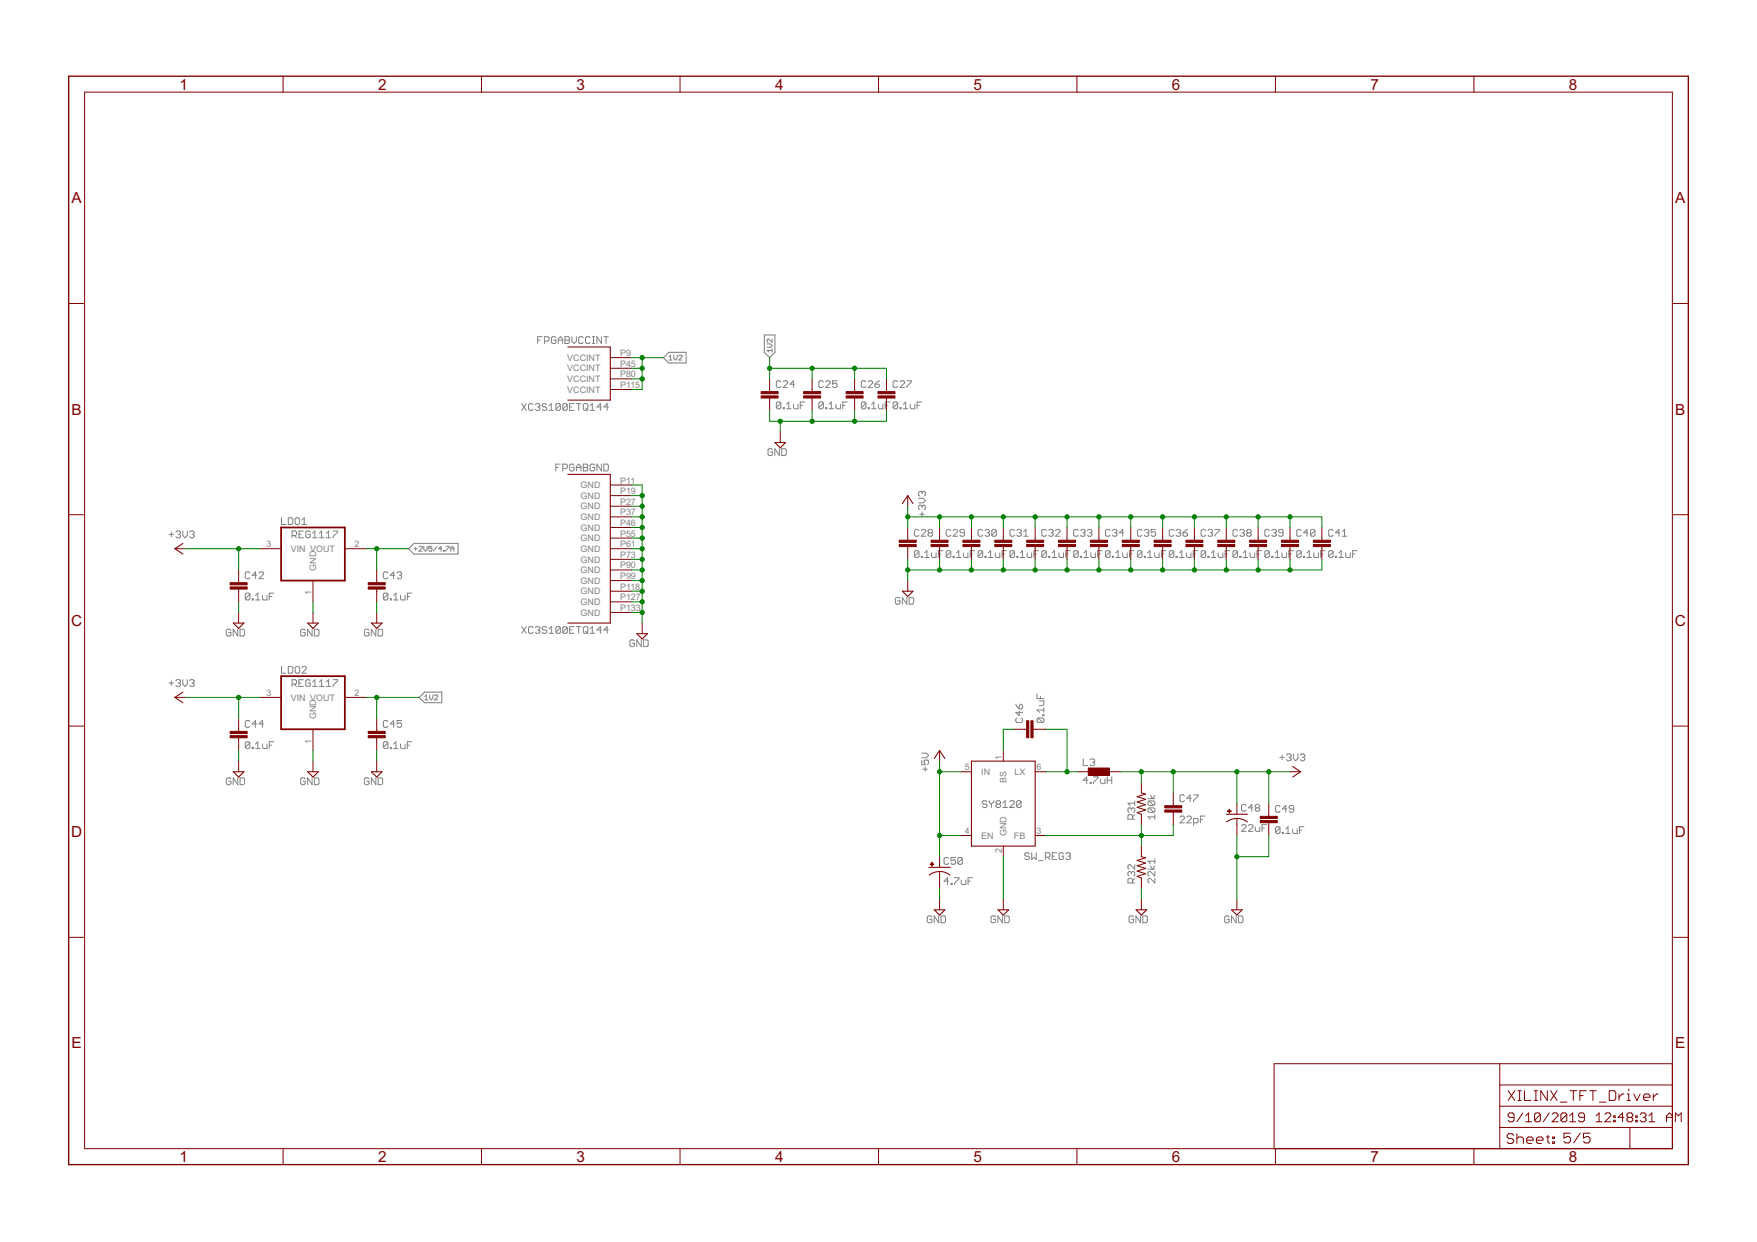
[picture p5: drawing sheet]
<svg xmlns="http://www.w3.org/2000/svg" width="420mm" height="297mm" viewBox="0 0 420 297" stroke-linecap="round" stroke-linejoin="round" font-family="sans-serif">
<defs><g id="words">
<g font-size="4.1" fill="#800000">
<text x="42.9" y="21.4">1</text>
<text x="90.4" y="21.4">2</text>
<text x="137.9" y="21.4">3</text>
<text x="185.3" y="21.4">4</text>
<text x="232.8" y="21.4">5</text>
<text x="280.3" y="21.4">6</text>
<text x="327.7" y="21.4">7</text>
<text x="375.2" y="21.4">8</text>
<text x="17.1" y="48.6">A</text>
<text x="400.6" y="48.6">A</text>
<text x="17.1" y="99.1">B</text>
<text x="400.6" y="99.1">B</text>
<text x="17" y="149.7">C</text>
<text x="400.5" y="149.7">C</text>
<text x="17" y="200.2">D</text>
<text x="400.5" y="200.2">D</text>
<text x="17.1" y="250.7">E</text>
<text x="400.6" y="250.7">E</text>
<text x="42.9" y="277.9">1</text>
<text x="90.4" y="277.9">2</text>
<text x="137.9" y="277.9">3</text>
<text x="185.3" y="277.9">4</text>
<text x="232.8" y="277.9">5</text>
<text x="280.3" y="277.9">6</text>
<text x="327.7" y="277.9">7</text>
<text x="375.2" y="277.9">8</text>
</g>
<g font-size="2.4" fill="#808080">
<text x="135.7" y="86.3">VCCINT</text>
<text x="135.7" y="88.8">VCCINT</text>
<text x="148.3" y="85.2">P9</text>
<text x="148.3" y="87.7">P45</text>
<text x="135.7" y="91.4">VCCINT</text>
<text x="135.7" y="93.9">VCCINT</text>
<text x="148.3" y="90.2">P80</text>
<text x="148.3" y="92.8">P115</text>
<text x="138.9" y="116.8">GND</text>
<text x="138.9" y="119.3">GND</text>
<text x="148.3" y="115.6">P11</text>
<text x="148.3" y="118.2">P19</text>
<text x="138.9" y="121.8">GND</text>
<text x="138.9" y="124.4">GND</text>
<text x="148.3" y="120.7">P27</text>
<text x="148.3" y="123.3">P37</text>
<text x="148.3" y="125.8">P46</text>
<text x="63.7" y="130.9">3</text>
<text x="69.6" y="132">VIN VOUT</text>
<text x="84.8" y="130.9">2</text>
<text x="138.9" y="126.9">GND</text>
<text x="138.9" y="129.5">GND</text>
<text x="148.3" y="128.3">P55</text>
<text x="148.3" y="130.9">P61</text>
<text x="75.6" y="136.5" transform="rotate(-90 75.6 136.5)">GND</text>
<text x="138.9" y="132">GND</text>
<text x="138.9" y="134.5">GND</text>
<text x="138.9" y="137.1">GND</text>
<text x="148.3" y="133.4">P73</text>
<text x="148.3" y="136">P90</text>
<text x="74.5" y="142.4" transform="rotate(-90 74.5 142.4)">1</text>
<text x="138.9" y="139.6">GND</text>
<text x="138.9" y="142.2">GND</text>
<text x="148.3" y="138.5">P99</text>
<text x="148.3" y="141">P118</text>
<text x="148.3" y="143.6">P127</text>
<text x="138.9" y="144.7">GND</text>
<text x="138.9" y="147.2">GND</text>
<text x="148.3" y="146.1">P133</text>
<text x="63.7" y="166.4">3</text>
<text x="69.6" y="167.6">VIN VOUT</text>
<text x="84.8" y="166.4">2</text>
<text x="75.6" y="172.1" transform="rotate(-90 75.6 172.1)">GND</text>
<text x="74.5" y="177.9" transform="rotate(-90 74.5 177.9)">1</text>
<text x="230.8" y="184.2">5</text>
<text x="234.6" y="185.3">IN</text>
<text x="239.6" y="181.7" transform="rotate(-90 239.6 181.7)">1</text>
<text x="242.6" y="185.3">LX</text>
<text x="247.9" y="184.2">6</text>
<text x="240.7" y="187.2" transform="rotate(-90 240.7 187.2)">BS</text>
<text x="230.8" y="199.5">4</text>
<text x="234.6" y="200.6">EN</text>
<text x="239.6" y="203.9" transform="rotate(-90 239.6 203.9)">2</text>
<text x="240.7" y="200" transform="rotate(-90 240.7 200)">GND</text>
<text x="242.5" y="200.6">FB</text>
<text x="247.9" y="199.5">3</text>
</g>
</g></defs>
<g fill="none" stroke="#808080" stroke-width=".24">
<path d="M124.7 96.5l1.1 1.6M125.8 96.5l-1.1 1.6M127.5 96.8l-.3-.3h-.5l-.3 .3v1.1l.3 .2h.5l.3-.2M128 96.8l.3-.3h.5l.3 .3-.3 .5M128.6 97.3h.2M128.6 81.3h.5M128.8 97.3l.3 .3-.3 .5h-.5l-.3-.2M129.6 80.5h-1v1.6M130.2 81.6h.8l.3-.3v-.5l-.3-.3h-.8v1.6M130.7 96.8l-.2-.3h-.6l-.2 .6 .2 .2h.6l.2 .3v.3l-.2 .2h-.6l-.2-.2M131.3 98.1h1.1M131.3 97.1l.5-.6v1.6"/>
<path d="M132.9 80.8l-.2-.3h-.6l-.3 .3v1.1l.3 .2h.6l.2-.2v-.6h-.5M133.5 82.1v-1l.5-.6 .6 .6v1M133.5 81.3h1.1M134 96.8l-.2-.3h-.6l-.3 .3v1.1M134 96.8v1.1l-.2 .2h-.6l-.3-.2M134 96.8l-1.1 1.1M135.1 80.5h.8l.3 .3v.3l-.3 .2 .3 .3v.3l-.3 .2h-.8zM135.1 81.3h.8M135.7 96.8l-.3-.3h-.6l-.2 .3v1.1M135.7 96.8v1.1l-.3 .2h-.6l-.2-.2M135.7 96.8l-1.1 1.1M136.2 97.3h.5"/>
<path d="M136.8 80.5v1.1l.5 .5 .5-.5v-1.1M137.3 96.5h-1.1v1.6h1.1M137.8 96.5h1.1M138.4 96.5v1.6M139.5 80.8l-.3-.3h-.5l-.3 .3v1.1l.3 .2h.5l.3-.2M139.7 96.5h.6l.3 .3v1.1l-.3 .2h-.6l-.2-.2v-1.1zM140 97.6l.6 .5M141.1 98.1h1.1M141.1 97.1l.5-.6v1.6M141.1 80.8l-.3-.3h-.5l-.3 .3v1.1l.3 .2h.5l.3-.2M141.7 80.5h.5M141.7 82.1h.5"/>
<path d="M141.9 80.5v1.6M143.8 97.3h-1.1l.9-.8v1.6M143.8 80.5v1.6l-1.1-1.6v1.6M144.4 80.5h1.1M144.9 80.5v1.6M145.5 97.3h-1.1l.8-.8v1.6M160 85.3l.4-.4v1.2M160 86.1h.7M161.1 84.9v.8l.4 .4 .4-.4v-.8M162.3 85.1l.2-.2h.4l.2 .2-.8 1h.8M183.5 82.3h.7l.4 .4-.4 .3h-.7M184.6 83.8h-1.1l.4 .4"/>
<path d="M184.6 81.1v.8l-.7-.8-.4 .2v.4l.2 .2M184.6 83.4v.8M186.7 91.3l-.2-.2h-.6l-.2 .2v1.1l.2 .3h.6l.2-.3M186.7 96.4l-.2-.3h-.6l-.2 .3v1.1M186.7 96.4v1.1l-.2 .3h-.6l-.2-.3M186.7 96.4l-1 1.1M187.3 97.5h.3v.3h-.3zM187.3 91.3l.3-.2h.5l.3 .2v.3l-1.1 1.1h1.1M188.1 97.8h1.1M188.1 96.7l.5-.6v1.7M189.7 96.7v.8l.3 .3h.8v-1.1M190 91.9h-1.1l.8-.8v1.6"/>
<path d="M191.4 96.9h.5M192.5 96.1h-1.1v1.7M196.9 96.4l-.3-.3h-.5l-.3 .3v1.1M196.9 96.4v1.1l-.3 .3h-.5l-.3-.3M196.9 91.3l-.3-.2h-.5l-.3 .2v1.1l.3 .3h.5l.3-.3M196.9 96.4l-1.1 1.1M197.4 97.5h.3v.3h-.3zM197.4 91.3l.3-.2h.5l.3 .2v.3l-1.1 1.1h1.1M198.3 97.8h1M198.3 96.7l.5-.6v1.7M199.9 96.7v.8l.3 .3h.8v-1.1M200.2 91.1h-1.1v.8l.5-.3h.3l.3 .3v.5l-.3 .3h-.6l-.2-.3"/>
<path d="M201.5 96.9h.6M202.6 96.1h-1.1v1.7M207.1 96.4l-.3-.3h-.6l-.2 .3v1.1M207.1 96.4v1.1l-.3 .3h-.6l-.2-.3M207.1 91.3l-.3-.2h-.6l-.2 .2v1.1l.2 .3h.6l.3-.3M207.1 96.4l-1.1 1.1M207.6 97.5h.3v.3h-.3zM207.6 91.3l.3-.2h.5l.3 .2v.3l-1.1 1.1h1.1M208.4 97.8h1.1M208.4 96.7l.6-.6v1.7M209.2 91.9h.9l.2 .5-.2 .3h-.6l-.3-.3zM210.1 96.7v.8l.2 .3h.8v-1.1"/>
<path d="M210.3 91.1l-1.1 .8M211.7 96.9h.5M212.8 96.1h-1.1v1.7M214.7 96.4l-.3-.3h-.6l-.2 .3v1.1M214.7 96.4v1.1l-.3 .3h-.6l-.2-.3M214.7 91.3l-.3-.2h-.6l-.2 .2v1.1l.2 .3h.6l.3-.3M214.7 96.4l-1.1 1.1M215.2 97.5h.3v.3h-.3zM215.2 91.3l.3-.2h.5l.3 .2v.3l-1.1 1.1h1.1M216 97.8h1.1M216 96.7l.6-.6v1.7M216.9 91.1h1v.2l-1 1.1v.3"/>
<path d="M217.7 96.7v.8l.3 .3h.8v-1.1M219.3 96.9h.6M220.4 96.1h-1.1v1.7M132.9 111.8h.6M134 111h-1.1v1.6M134.6 112.1h.8l.3-.3v-.5l-.3-.3h-.8v1.6M137.3 111.3l-.3-.3h-.5l-.3 .3v1.1l.3 .2h.5l.3-.2v-.6h-.6M137.8 112.6v-1.1l.6-.5 .5 .5v1.1M137.8 111.8h1.1M139.5 111h.8l.3 .3v.2l-.3 .3 .3 .3v.3l-.3 .2h-.8zM139.5 111.8h.8M142.2 111.3l-.3-.3h-.5l-.3 .3v1.1l.3 .2h.5l.3-.2v-.6h-.6"/>
<path d="M143.8 111v1.6l-1.1-1.6v1.6M144.4 111h.8l.3 .3v1.1l-.3 .2h-.8zM184.7 107.6l-.2-.3h-.6l-.2 .3v1.1l.2 .2h.6l.2-.2v-.6h-.5M186.4 107.3v1.6l-1.1-1.6v1.6M186.9 107.3h.8l.3 .3v1.1l-.3 .2h-.8zM219.7 119.2h1.1l.5 .5-.5 .6h-1.1M220.5 117.8v.3M220.5 117.8l-.3-.3h-.3l-.2 .3v.6l.2 .2M220.5 117.8l.3-.3 .5 .3v.6l-.3 .2M40.4 127.8h1.1M41 127.3v1.1M42.1 127.3l.2-.3h.6l.3 .3-.3 .5"/>
<path d="M42.6 127.8h.3M42.9 127.8l.3 .3v.3l-.3 .2h-.6l-.2-.2M43.7 127v1.1l.5 .5 .6-.5v-1.1M45.3 127.3l.3-.3h.6l.2 .3-.2 .5M45.9 127.8h.3M46.2 127.8l.2 .3-.2 .5h-.6l-.3-.2M59.8 137.1l-.3-.3h-.6l-.2 .3v1l.2 .3h.6l.3-.3M61.4 137.6h-1.1l.8-.8v1.6M61.9 137.1l.3-.3h.5l.3 .3v.2l-1.1 1.1h1.1M67.3 123.8v1.6h1.1M68.9 123.8h.8l.3 .3v1.1l-.3 .2h-.8zM69.8 128.1h.9l.2-.3v-.5l-.2-.3h-.9v1.6"/>
<path d="M70.4 128.1l.5 .5M70.8 123.8h.6l.2 .3v1.1l-.2 .2h-.6l-.2-.2v-1.1zM71.5 127.8h.5M72.2 125.4h1.1M72.2 124.4l.5-.6v1.6M72.6 127h-1.1v1.6h1.1M74.2 127.3l-.3-.3h-.5l-.3 .3v1l.3 .3h.5l.3-.3v-.5h-.5M74.8 127.6l.5-.6v1.6M74.8 128.6h1M76.4 127.6l.5-.6v1.6M76.4 128.6h1.1M78 127.6l.6-.6v1.6"/>
<path d="M78 128.6h1.1M79.7 127h1v.3l-1 1v.3M92.8 137.1l-.3-.3h-.6l-.2 .3v1l.2 .3h.6l.3-.3M94.4 137.6h-1.1l.8-.8v1.6M95 137.1l.2-.3h.6l.2 .3-.2 .5M95.5 137.6h.3M95.8 137.6l.2 .3v.2l-.2 .3h-.6l-.2-.3M99 131.2h.8M99.4 130.9v.7M100.2 130.9l.2-.2h.4l.2 .2-.8 .9h.8M101.3 130.7v.7l.4 .4 .4-.4v-.7M103.3 130.7h-.8v.5l.4-.2 .4 .2v.4l-.2 .2h-.4l-.2-.2"/>
<path d="M104.5 130.7l-.8 1.1M105.6 131.2h-.7l.6-.5v1.1M106 131.6h.2v.2h-.2zM106.6 130.7h.8l-.8 1.1M107.8 131.2h.8M107.8 131.8v-.8l.4-.3 .4 .3v.8M219.8 126.9l-.3-.3h-.6l-.2 .3v1.1l.2 .2h.6l.3-.2M219.8 132l-.3-.3h-.6l-.2 .3v1.1M219.8 132v1.1l-.3 .2h-.6l-.2-.2M219.8 132l-1.1 1.1M219.9 123h1.1M220.3 133.1h.3v.2h-.3z"/>
<path d="M220.3 126.9l.3-.3h.5l.3 .3v.2l-1.1 1.1h1.1M220.5 121.1v.3M220.5 122.4v1.1M220.5 121.1l-.3-.3h-.3l-.2 .3v.5l.2 .3M220.5 121.1l.3-.3 .5 .3v.5l-.3 .3M221.1 133.3h1.1M221.1 132.2l.6-.5v1.6M222.2 127.4l-.3-.3 .3-.5h.6l.2 .3-.2 .5M222.2 127.4l-.3 .3v.3l.3 .2h.6l.2-.2-.2-.6M222.2 127.4h.6M222.8 132.2v.9l.2 .2h.8v-1.1M224.4 132.5h.5"/>
<path d="M225.5 131.7h-1.1v1.6M227.4 132l-.3-.3h-.6l-.2 .3v1.1M227.4 132v1.1l-.3 .2h-.6l-.2-.2M227.4 126.9l-.3-.3h-.6l-.2 .3v1.1l.2 .2h.6l.3-.2M227.4 132l-1.1 1.1M227.9 133.1h.3v.2h-.3zM227.9 126.9l.3-.3h.5l.3 .3v.2l-1.1 1.1h1.1M228.7 133.3h1.1M228.7 132.2l.6-.5v1.6M230.4 132.2v.9l.3 .2h.8v-1.1M230.6 127.4h-.8l-.2-.3 .2-.5h.6l.2 .3v1.1l-.2 .2h-.6l-.2-.2M232 132.5h.6"/>
<path d="M233.1 131.7h-1.1v1.6M235 132l-.3-.3h-.5l-.3 .3v1.1M235 132v1.1l-.3 .2h-.5l-.3-.2M235 126.9l-.3-.3h-.5l-.3 .3v1.1l.3 .2h.5l.3-.2M235 132l-1.1 1.1M235.5 133.1h.3v.2h-.3zM235.5 126.9l.3-.3h.5l.3 .3-.3 .5M236.1 127.4h.2M236.3 133.3h1.1M236.3 132.2l.6-.5v1.6M236.3 127.4l.3 .3v.3l-.3 .2h-.5l-.3-.2M238 132.2v.9l.3 .2h.8v-1.1"/>
<path d="M238.3 126.9l-.3-.3h-.6l-.2 .3v1.1M238.3 126.9v1.1l-.3 .2h-.6l-.2-.2M238.3 126.9l-1.1 1.1M239.6 132.5h.6M240.7 131.7h-1.1v1.6M242.6 132l-.3-.3h-.5l-.3 .3v1.1M242.6 132v1.1l-.3 .2h-.5l-.3-.2M242.6 126.9l-.3-.3h-.5l-.3 .3v1.1l.3 .2h.5l.3-.2M242.6 132l-1.1 1.1M243.2 133.1h.2v.2h-.2zM243.2 126.9l.2-.3h.6l.2 .3-.2 .5M243.7 127.4h.3"/>
<path d="M244 133.3h1.1M244 132.2l.5-.5v1.6M244 127.4l.2 .3v.3l-.2 .2h-.6l-.2-.2M244.8 128.2h1.1M244.8 127.1l.5-.5v1.6M245.6 132.2v.9l.3 .2h.8v-1.1M247.2 132.5h.6M248.3 131.7h-1.1v1.6M250.2 132l-.2-.3h-.6l-.3 .3v1.1M250.2 132v1.1l-.2 .2h-.6l-.3-.2M250.2 126.9l-.2-.3h-.6l-.3 .3v1.1l.3 .2h.6l.2-.2M250.2 132l-1.1 1.1"/>
<path d="M250.8 133.1h.2v.2h-.2zM250.8 126.9l.2-.3h.6l.3 .3-.3 .5M251.3 127.4h.3M251.6 133.3h1.1M251.6 132.2l.5-.5v1.6M251.6 127.4l.3 .3v.3l-.3 .2h-.6l-.2-.2M252.4 126.9l.3-.3h.5l.3 .3v.2l-1.1 1.1h1.1M253.2 132.2v.9l.3 .2h.8v-1.1M254.9 132.5h.5M255.9 131.7h-1v1.6M257.8 132l-.2-.3h-.6l-.2 .3v1.1M257.8 132v1.1l-.2 .2h-.6l-.2-.2"/>
<path d="M257.8 126.9l-.2-.3h-.6l-.2 .3v1.1l.2 .2h.6l.2-.2M257.8 132l-1 1.1M258.4 133.1h.3v.2h-.3zM258.4 126.9l.3-.3h.5l.3 .3-.3 .5M258.9 127.4h.3M259.2 133.3h1.1M259.2 132.2l.6-.5v1.6M259.2 127.4l.3 .3v.3l-.3 .2h-.5l-.3-.2M260 126.9l.3-.3h.5l.3 .3-.3 .5M260.6 127.4h.2M260.8 127.4l.3 .3v.3l-.3 .2h-.5l-.3-.2M260.9 132.2v.9l.2 .2h.8v-1.1"/>
<path d="M262.5 132.5h.5M263.6 131.7h-1.1v1.6M265.5 132l-.3-.3h-.6l-.2 .3v1.1M265.5 132v1.1l-.3 .2h-.6l-.2-.2M265.5 126.9l-.3-.3h-.6l-.2 .3v1.1l.2 .2h.6l.3-.2M265.5 132l-1.1 1.1M266 133.1h.3v.2h-.3zM266 126.9l.3-.3h.5l.3 .3-.3 .5M266.6 127.4h.2M266.8 133.3h1.1M266.8 132.2l.6-.5v1.6M266.8 127.4l.3 .3v.3l-.3 .2h-.5l-.3-.2"/>
<path d="M268.5 132.2v.9l.2 .2h.9v-1.1M268.7 127.4h-1l.8-.8v1.6M270.1 132.5h.6M271.2 131.7h-1.1v1.6M273.1 132l-.3-.3h-.5l-.3 .3v1.1M273.1 132v1.1l-.3 .2h-.5l-.3-.2M273.1 126.9l-.3-.3h-.5l-.3 .3v1.1l.3 .2h.5l.3-.2M273.1 132l-1.1 1.1M273.6 133.1h.3v.2h-.3zM273.6 126.9l.3-.3h.5l.3 .3-.3 .5M274.2 127.4h.2M274.4 133.3h1.1"/>
<path d="M274.4 132.2l.6-.5v1.6M274.4 127.4l.3 .3v.3l-.3 .2h-.5l-.3-.2M276.1 132.2v.9l.3 .2h.8v-1.1M276.4 126.6h-1.1v.8l.5-.3h.3l.3 .3v.6l-.3 .2h-.6l-.2-.2M277.7 132.5h.6M278.8 131.7h-1.1v1.6M280.7 132l-.3-.3h-.5l-.3 .3v1.1M280.7 132v1.1l-.3 .2h-.5l-.3-.2M280.7 126.9l-.3-.3h-.5l-.3 .3v1.1l.3 .2h.5l.3-.2M280.7 132l-1.1 1.1M281.2 133.1h.3v.2h-.3zM281.2 126.9l.3-.3h.6l.2 .3-.2 .5"/>
<path d="M281.8 127.4h.3M282.1 133.3h1M282.1 132.2l.5-.5v1.6M282.1 127.4l.2 .3v.3l-.2 .2h-.6l-.3-.2M282.9 127.4h.8l.3 .3v.3l-.3 .2h-.5l-.3-.2zM283.7 132.2v.9l.3 .2h.8v-1.1M284 126.6l-1.1 .8M285.3 132.5h.6M286.4 131.7h-1.1v1.6M288.3 132l-.2-.3h-.6l-.3 .3v1.1M288.3 132v1.1l-.2 .2h-.6l-.3-.2M288.3 126.9l-.2-.3h-.6l-.3 .3v1.1l.3 .2h.6l.2-.2"/>
<path d="M288.3 132l-1.1 1.1M288.9 133.1h.2v.2h-.2zM288.9 126.9l.2-.3h.6l.3 .3-.3 .5M289.4 127.4h.3M289.7 133.3h1.1M289.7 132.2l.5-.5v1.6M289.7 127.4l.3 .3v.3l-.3 .2h-.6l-.2-.2M290.5 126.6h1.1v.3l-1.1 1.1v.2M291.3 132.2v.9l.3 .2h.8v-1.1M293 132.5h.5M294 131.7h-1v1.6M295.9 132l-.2-.3h-.6l-.2 .3v1.1"/>
<path d="M295.9 132v1.1l-.2 .2h-.6l-.2-.2M295.9 126.9l-.2-.3h-.6l-.2 .3v1.1l.2 .2h.6l.2-.2M295.9 132l-1 1.1M296.5 133.1h.3v.2h-.3zM296.5 126.9l.3-.3h.5l.3 .3-.3 .5M297 127.4h.3M297.3 133.3h1.1M297.3 132.2l.6-.5v1.6M297.3 127.4l.3 .3v.3l-.3 .2h-.5l-.3-.2M298.4 127.4l-.3 .3v.3l.3 .2h.5l.3-.2v-.3l-.3-.3M298.4 127.4l-.3-.3 .3-.5h.5l.3 .3-.3 .5M298.4 127.4h.5"/>
<path d="M298.9 132.2v.9l.3 .2h.8v-1.1M300.6 132.5h.5M301.7 131.7h-1.1v1.6M303.6 132l-.3-.3h-.6l-.2 .3v1.1M303.6 132v1.1l-.3 .2h-.6l-.2-.2M303.6 126.9l-.3-.3h-.6l-.2 .3v1.1l.2 .2h.6l.3-.2M303.6 132l-1.1 1.1M304.1 133.1h.3v.2h-.3zM304.1 126.9l.3-.3h.5l.3 .3-.3 .5M304.7 127.4h.2M304.9 133.3h1.1M304.9 132.2l.6-.5v1.6"/>
<path d="M304.9 127.4l.3 .3v.3l-.3 .2h-.5l-.3-.2M306.6 132.2v.9l.2 .2h.9v-1.1M306.8 127.4h-.8l-.2-.3 .2-.5h.6l.2 .3v1.1l-.2 .2h-.6l-.2-.2M308.2 132.5h.5M309.3 131.7h-1.1v1.6M311.2 132l-.3-.3h-.5l-.3 .3v1.1M311.2 132v1.1l-.3 .2h-.5l-.3-.2M311.2 126.9l-.3-.3h-.5l-.3 .3v1.1l.3 .2h.5l.3-.2M311.2 132l-1.1 1.1M311.7 133.1h.3v.2h-.3zM312.5 133.3h1.1M312.5 132.2l.6-.5v1.6"/>
<path d="M312.8 127.4h-1.1l.8-.8v1.6M314.2 132.2v.9l.3 .2h.8v-1.1M314.5 126.9l-.3-.3h-.6l-.2 .3v1.1M314.5 126.9v1.1l-.3 .2h-.6l-.2-.2M314.5 126.9l-1.1 1.1M315.8 132.5h.6M316.9 131.7h-1.1v1.6M318.8 132l-.3-.3h-.5l-.3 .3v1.1M318.8 132v1.1l-.3 .2h-.5l-.3-.2M318.8 126.9l-.3-.3h-.5l-.3 .3v1.1l.3 .2h.5l.3-.2M318.8 132l-1.1 1.1M319.3 133.1h.3v.2h-.3z"/>
<path d="M320.2 133.3h1M320.2 132.2l.5-.5v1.6M320.4 127.4h-1.1l.9-.8v1.6M321 128.2h1.1M321 127.1l.5-.5v1.6M321.8 132.2v.9l.3 .2h.8v-1.1M323.4 132.5h.6M324.5 131.7h-1.1v1.6M55.2 150.7l-.3-.2h-.5l-.3 .2v1.1l.3 .3h.5l.3-.3v-.5h-.5M56.9 150.5v1.6l-1.1-1.6v1.6M57.4 150.5h.8l.3 .2v1.1l-.3 .3h-.8zM59.8 142.1l-.3-.2h-.6l-.2 .2v1.1"/>
<path d="M59.8 142.1v1.1l-.3 .3h-.6l-.2-.3M59.8 142.1l-1.1 1.1M60.3 143.2h.3v.3h-.3zM61.1 142.4l.6-.5v1.6M61.1 143.5h1.1M62.8 142.4v.8l.2 .3h.8v-1.1M64.4 142.7h.5M65.5 141.9h-1.1v1.6M67.3 159.4v1.6h1.1M68.9 159.4h.8l.3 .3v1l-.3 .3h-.8zM70.8 159.4h.6l.2 .3v1l-.2 .3h-.6l-.2-.3v-1zM72.2 159.7l.3-.3h.5l.3 .3v.2l-1.1 1.1h1.1"/>
<path d="M73 150.7l-.3-.2h-.5l-.3 .2v1.1l.3 .3h.5l.3-.3v-.5h-.5M74.6 150.5v1.6l-1-1.6v1.6M75.2 150.5h.8l.3 .2v1.1l-.3 .3h-.8zM88.2 150.7l-.2-.2h-.6l-.3 .2v1.1l.3 .3h.6l.2-.3v-.5h-.5M89.9 150.5v1.6l-1.1-1.6v1.6M90.4 150.5h.8l.3 .2v1.1l-.3 .3h-.8zM92.8 142.1l-.3-.2h-.6l-.2 .2v1.1M92.8 142.1v1.1l-.3 .3h-.6l-.2-.3M92.8 142.1l-1.1 1.1M93.3 143.2h.3v.3h-.3zM94.1 142.4l.6-.5v1.6M94.1 143.5h1.1"/>
<path d="M95.8 142.4v.8l.2 .3h.9v-1.1M97.4 142.7h.5M98.5 141.9h-1.1v1.6M124.7 149.9l1.1 1.6M125.8 149.9l-1.1 1.6M127.5 150.1l-.3-.2h-.5l-.3 .2v1.1l.3 .3h.5l.3-.3M128 150.1l.3-.2h.5l.3 .2-.3 .6M128.6 150.7h.2M128.8 150.7l.3 .2-.3 .6h-.5l-.3-.3M130.7 150.1l-.2-.2h-.6l-.2 .2 .2 .6h.6l.2 .2v.3l-.2 .3h-.6l-.2-.3M131.3 150.4l.5-.5v1.6M131.3 151.5h1.1"/>
<path d="M134 150.1l-.2-.2h-.6l-.3 .2v1.1M134 150.1v1.1l-.2 .3h-.6l-.3-.3M134 150.1l-1.1 1.1M135.7 150.1l-.3-.2h-.6l-.2 .2v1.1M135.7 150.1v1.1l-.3 .3h-.6l-.2-.3M135.7 150.1l-1.1 1.1M136.2 150.7h.5M137.3 149.9h-1.1v1.6h1.1M137.8 149.9h1.1M138.4 149.9v1.6M139.7 149.9h.6l.3 .2v1.1l-.3 .3h-.6l-.2-.3v-1.1zM140 150.9l.6 .6"/>
<path d="M141.1 150.4l.5-.5v1.6M141.1 151.5h1.1M143.8 150.7h-1.1l.9-.8v1.6M145.5 150.7h-1.1l.8-.8v1.6M151.7 153.3l-.3-.3h-.5l-.3 .3v1.1l.3 .2h.5l.3-.2v-.6h-.5M153.4 153v1.6l-1.1-1.6v1.6M153.9 153h.8l.3 .3v1.1l-.3 .2h-.8zM215.2 143.1l-.3-.2h-.5l-.3 .2v1.1l.3 .3h.5l.3-.3v-.5h-.5M216.9 142.9v1.6l-1.1-1.6v1.6M217.4 142.9h.8l.3 .2v1.1l-.3 .3h-.8zM40.4 163.4h1.1M41 162.8v1.1"/>
<path d="M42.1 162.8l.2-.3h.6l.3 .3v.3l-.3 .3M42.6 163.4h.3M42.9 163.4l.3 .2v.3l-.3 .3h-.6l-.2-.3M43.7 162.5v1.1l.5 .6 .6-.6v-1.1M45.3 162.8l.3-.3h.6l.2 .3-.2 .6M45.9 163.4h.3M46.2 163.4l.2 .2-.2 .6h-.6l-.3-.3M59.8 172.6l-.3-.3h-.6l-.2 .3v1.1l.2 .2h.6l.3-.2M59.8 177.7l-.3-.3h-.6l-.2 .3v1.1M59.8 177.7v1.1l-.3 .2h-.6l-.2-.2M59.8 177.7l-1.1 1.1M60.3 178.8h.3v.2h-.3z"/>
<path d="M61.1 179h1.1M61.1 177.9l.6-.5v1.6M61.4 173.1h-1.1l.8-.8v1.6M62.8 177.9v.9l.2 .2h.8v-1.1M63 173.1h-1.1l.8-.8v1.6M64.4 178.2h.5M65.5 177.4h-1.1v1.6M69.8 163.6h.9l.2-.2v-.6l-.2-.2h-.9v1.6M70.4 163.6l.5 .6M71.5 163.4h.5M72.6 162.6h-1.1v1.6h1.1M74.2 162.8l-.3-.2h-.5l-.3 .2v1.1l.3 .3h.5l.3-.3v-.5h-.5"/>
<path d="M74.8 164.2h1M74.8 163.1l.5-.5v1.6M76.4 164.2h1.1M76.4 163.1l.5-.5v1.6M78 164.2h1.1M78 163.1l.6-.5v1.6M79.7 162.6h1v.2l-1 1.1v.3M92.8 177.7l-.3-.3h-.6l-.2 .3v1.1M92.8 177.7v1.1l-.3 .2h-.6l-.2-.2M92.8 172.6l-.3-.3h-.6l-.2 .3v1.1l.2 .2h.6l.3-.2M92.8 177.7l-1.1 1.1M93.3 178.8h.3v.2h-.3z"/>
<path d="M94.1 179h1.1M94.1 177.9l.6-.5v1.6M94.4 173.1h-1.1l.8-.8v1.6M95.8 177.9v.9l.2 .2h.9v-1.1M96 172.3h-1v.8l.5-.2h.3l.2 .2v.6l-.2 .2h-.6l-.2-.2M97.4 178.2h.5M98.5 177.4h-1.1v1.6M101.6 166.6l.3-.4v1.2M101.6 167.4h.7M102.7 166.2v.8l.4 .4 .4-.4v-.8M103.9 166.4l.2-.2h.4l.2 .2v.2l-.8 .8h.8M242.9 168.4l.8 1.1"/>
<path d="M243.2 171.7l-.3 .3v.5l.3 .3h1.1l.2-.3v-.5l-.2-.3M243.7 168.7l.3-.3 .5 .3v.6l-.2 .2h-.6zM243.7 170.1v1.1l-.8-.8h1.6M248 166v1.1h1.6M248.3 171.7l-.3 .3v.5l.3 .3h1M248.3 171.7h1l.3 .3v.5l-.3 .3M248.3 171.7l1 1.1M248.5 167.6h1.1v.8l-.3 .3h-.8M248.8 166.5v.6M249.3 170.9h.3v.3h-.3zM249.6 169.3v1M249.6 169.8h-1.6l.5 .5"/>
<path d="M55.2 186.3l-.3-.3h-.5l-.3 .3v1.1l.3 .3h.5l.3-.3v-.5h-.5M56.9 186v1.7l-1.1-1.7v1.7M57.4 186h.8l.3 .3v1.1l-.3 .3h-.8zM73 186.3l-.3-.3h-.5l-.3 .3v1.1l.3 .3h.5l.3-.3v-.5h-.5M74.6 186v1.7l-1-1.7v1.7M75.2 186h.8l.3 .3v1.1l-.3 .3h-.8zM88.2 186.3l-.2-.3h-.6l-.3 .3v1.1l.3 .3h.6l.2-.3v-.5h-.5M89.9 186v1.7l-1.1-1.7v1.7M90.4 186h.8l.3 .3v1.1l-.3 .3h-.8zM220.4 181.8v1.1h.9l-.3-.6v-.3l.3-.2h.5l.3 .2v.6l-.3 .3M220.4 180.1h1.1l.6 .6-.6 .5h-1.1M220.7 184h1.1"/>
<path d="M221.3 183.4v1.1M236 191.8l-.3-.3h-.5l-.3 .3v.2l.3 .3h.5l.3 .3v.2l-.3 .3h-.5l-.3-.3M236.6 191.5v.3l.5 .5M237.1 192.3v.8M237.6 191.5v.3l-.5 .5M238.5 192.3l-.3-.3v-.2l.3-.3h.5l.3 .3v.2l-.3 .3M238.5 192.3h.5M238.5 192.3l-.3 .3v.2l.3 .3h.5l.3-.3v-.2l-.3-.3M239.8 193.1h1.1M239.8 192l.6-.5v1.6M241.5 191.8l.2-.3h.6l.2 .3v.2l-1 1.1h1M244.2 191.8l-.3-.3h-.5l-.3 .3v1"/>
<path d="M244.2 191.8v1l-.3 .3h-.5l-.3-.3M244.2 191.8l-1.1 1M259 181.5v1.6h1.1M260.1 186.6h-1.1l.9-.8v1.6M260.7 187.1h.2v.3h-.2zM260.7 181.8l.2-.3h.6l.3 .3v.2l-.3 .3M261.2 182.3h.3M261.5 185.8h1.1v.3l-1.1 1v.3M261.5 182.3l.3 .3v.3l-.3 .2h-.6l-.2-.2M263.1 186.3v.8l.3 .3h.8v-1.1M264.8 186.6h1.1M264.8 185.8v1.6"/>
<path d="M265.9 185.8v1.6M270.6 193.5l-.3-.3-.6 .3v.5l.3 .3M270.6 193.5l.2-.3 .6 .3v.5l-.3 .3M270.6 193.5v.2M270.8 195.9v-.8l-.2-.3h-.6l-.3 .3v.8h1.7M271.4 194.8l-.6 .6M271.4 191.6v1M271.4 192.1h-1.7l.6 .5M274.5 191h1.7M274.8 191.6h1.1l.3 .2v.6l-.3 .2M274.8 193.2h1.1l.3 .3v.5l-.3 .3M274.8 193.2l-.3 .3v.5l.3 .3h1.1"/>
<path d="M274.8 191.6l-.3 .2v.6l.3 .2h1.1M274.8 193.2l1.1 1.1M274.8 191.6l1.1 1M275.1 190.2l.5 .8 .6-.8M276.2 195.4h-1.7l.6 .5M276.2 194.8v1.1M282.2 195.5l.2-.3h.6l.2 .3v.2l-1 1.1h1M283.2 190.4l-.2-.3h-.6l-.2 .3v1.1l.2 .2h.6l.2-.2M283.8 195.5l.3-.3h.5l.3 .3v.2l-1.1 1.1h1.1M284.9 190.9h-1.1l.8-.8v1.6M285.4 196.8h.8l.3-.3v-.5l-.3-.3h-.8v1.7M285.4 190.1h1.1v.3l-1.1 1.1v.2"/>
<path d="M287.1 196h.5M288.1 195.2h-1v1.6M296.9 197.5l.3-.3h.5l.3 .3v.3l-1.1 1h1.1M298 192.7l-.3-.3h-.5l-.3 .3v1l.3 .3h.5l.3-.3M298.5 197.5l.3-.3h.5l.3 .3v.3l-1.1 1h1.1M299.6 193.2h-1.1l.8-.8v1.6M300.2 197.8v.8l.2 .2h.8v-1M300.4 193.2h.6M300.4 193.2l-.2-.3v-.2l.2-.3h.6l.2 .3v.2l-.2 .3M300.4 193.2l-.2 .3v.2l.2 .3h.6l.2-.3v-.2l-.2-.3M301.8 198h.5M302.9 197.2h-1.1v1.6"/>
<path d="M306 181.1h1.1M306.1 192.9l-.3-.3h-.5l-.3 .3v1.1l.3 .3h.5l.3-.3M306.1 198l-.3-.3h-.5l-.3 .3v1.1M306.1 198v1.1l-.3 .2h-.5l-.3-.2M306.1 198l-1.1 1.1M306.6 180.6v1.1M306.6 199.1h.3v.2h-.3zM307.5 199.3h1M307.5 198.3l.5-.6v1.6M307.7 180.6l.2-.3h.6l.3 .3v.3l-.3 .2M307.7 193.5h-1.1l.9-.9v1.7M308.2 181.1h.3"/>
<path d="M308.5 181.1l.3 .3-.3 .5h-.6l-.2-.2M309.1 198.3v.8l.3 .2h.8v-1M309.3 180.3v1.1l.5 .5 .6-.5v-1.1M309.4 193.5h-.9l-.2-.3 .2-.6h.6l.3 .3v1.1l-.3 .3h-.6l-.2-.3M310.7 198.5h.6M310.9 180.6l.3-.3h.5l.3 .3v.3l-.3 .2M311.5 181.1h.2M311.7 181.1l.3 .3-.3 .5h-.5l-.3-.2M311.8 197.7h-1.1v1.6M222.8 219.3l-.2-.2h-.6l-.3 .2v1.1l.3 .3h.6l.2-.3v-.5h-.5M224.5 219.1v1.6l-1.1-1.6v1.6M225 219.1h.8l.3 .2v1.1l-.3 .3h-.8z"/>
<path d="M226.9 210.7h-1.1l.8-.8v1.6M226.9 205.4l-.3-.3h-.6l-.2 .3v1l.2 .3h.6l.3-.3M227.4 211.3h.3v.2h-.3zM228.2 209.9h1.1v.3l-1.1 1.1v.2M228.5 205.1h-1.1v.8l.8-.3 .3 .3v.5l-.3 .3h-.5l-.3-.3M229.9 210.5v.8l.2 .2h.8v-1M230.1 205.4l-.2-.3h-.6l-.3 .3v1M230.1 205.4v1l-.2 .3h-.6l-.3-.3M230.1 205.4l-1.1 1M231.5 210.7h.6M232.6 209.9h-1.1v1.6M238.1 219.3l-.3-.2h-.5l-.3 .2v1.1l.3 .3h.5l.3-.3v-.5h-.6"/>
<path d="M239.7 219.1v1.6l-1.1-1.6v1.6M240.3 219.1h.8l.2 .2v1.1l-.2 .3h-.8zM246.2 204.2l-.3-.3h-.6l-.2 .3v.3l.2 .3h.6l.3 .2v.3l-.3 .3h-.6l-.2-.3M246.7 203.9v1.7l.5-.6 .6 .6v-1.7M248.3 205.8h1.1M250 205h.8l.3-.2v-.6l-.3-.3h-.8v1.7M250.5 205l.6 .6M251.6 204.8h.6M252.7 203.9h-1.1v1.7h1.1M254.3 204.2l-.2-.3h-.6l-.2 .3v1.1l.2 .3h.6l.2-.3v-.5h-.5M254.9 204.2l.3-.3h.5l.3 .3v.3l-.3 .3M255.4 204.8h.3"/>
<path d="M255.7 204.8l.3 .2v.3l-.3 .3h-.5l-.3-.3M270.6 208.7l-.3-.3h-.3l-.3 .3v.6l.3 .2M270.6 208.7l.2-.3 .6 .3v.6l-.3 .2M270.6 208.7v.3M270.8 211.2v-.8l-.2-.3h-.6l-.3 .3v.8h1.7M271.1 219.3l-.3-.2h-.5l-.3 .2v1.1l.3 .3h.5l.3-.3v-.5h-.5M271.4 206.8v1.1l-1.1-1.1h-.3l-.3 .3v.5l.3 .3M271.4 210.1l-.6 .5M272.7 219.1v1.6l-1.1-1.6v1.6M273.3 219.1h.8l.3 .2v1.1l-.3 .3h-.8zM274.5 207.9h1.7M275.1 207.1l.5 .8 .6-.8"/>
<path d="M276.2 205.4v1.1M276.2 208.4v1.1l-1.1-1.1h-.3l-.3 .3v.6l.3 .2M276.2 210.1v1.1l-1.1-1.1h-.3l-.3 .3v.5l.3 .3M276.2 206h-1.7l.6 .5M293.9 219.3l-.2-.2h-.6l-.2 .2v1.1l.2 .3h.6l.2-.3v-.5h-.5M295.6 219.1v1.6l-1.1-1.6v1.6M296.1 219.1h.8l.3 .2v1.1l-.3 .3h-.8z"/>
</g>
<path d="M158.6 85.5l1.3-1.2h4.2v2.5h-4.2zM182.8 80.1h2.5v4.2l-1.3 1.2-1.2-1.2zM97.7 131.2l1.3-1.2h10.5v2.5h-10.5zM100.2 166.8l1.3-1.3h4.1v2.6h-4.1z" fill="none" stroke="#808080" stroke-width=".25"/>
<g fill="none" stroke="#800000" stroke-width=".24">
<path d="M67.7 18.2v3.8M115.1 18.2v3.8M162.6 18.2v3.8M210.1 18.2v3.8M257.5 18.2v3.8M305 18.2v3.8M352.5 18.2v3.8M20.2 22h379.7v252.7h-379.7zM16.4 72.6h3.8M399.9 72.6h3.8M145.9 85.5h5.1M145.9 88.1h5.1"/>
<path d="M145.9 90.6h5.1M145.9 93.2h5.1M184 90.6v3.1M184 95.2v3M194.2 90.6v3.1M194.2 95.2v3M204.4 90.6v3.1M204.4 95.2v3M212 90.6v3.1M212 95.2v3M145.9 116h5.1M145.9 118.5h5.1"/>
<path d="M186.6 103.3v2.5M217.1 118.5v2.6M16.4 123.1h3.8M41.8 131.2h2.6M57.1 136.3v3.1M62.1 131.2h5.1M74.8 138.9v5M82.5 131.2h5M90.1 136.3v3.1M145.9 121.1h5.1M145.9 123.6h5.1M145.9 126.2h5.1"/>
<path d="M145.9 128.7h5.1M145.9 131.2h5.1M145.9 133.8h5.1M145.9 136.3h5.1M145.9 138.9h5.1M217.1 126.2v3M217.1 130.7v3.1M217.1 138.9v2.5M224.7 126.2v3M224.7 130.7v3.1M232.3 126.2v3M232.3 130.7v3.1"/>
<path d="M239.9 126.2v3M239.9 130.7v3.1M247.5 126.2v3M247.5 130.7v3.1M255.2 126.2v3M255.2 130.7v3.1M262.8 126.2v3M262.8 130.7v3.1M270.4 126.2v3M270.4 130.7v3.1M278 126.2v3M278 130.7v3.1"/>
<path d="M285.6 126.2v3M285.6 130.7v3.1M293.2 126.2v3M293.2 130.7v3.1M300.9 126.2v3M300.9 130.7v3.1M308.5 126.2v3M308.5 130.7v3.1M316.1 126.2v3M316.1 130.7v3.1M399.9 123.1h3.8M57.1 140.9v3"/>
<path d="M57.1 146.5v2.5M74.8 146.5v2.5M90.1 140.9v3M90.1 146.5v2.5M145.9 141.4h5.1M145.9 143.9h5.1M145.9 146.5h5.1M153.6 149v2.6M16.4 173.7h3.8M41.8 166.8h2.6M57.1 171.9v3M57.1 176.4v3.1"/>
<path d="M62.1 166.8h5.1M74.8 174.4v5.1M82.5 166.8h5M90.1 171.9v3M90.1 176.4v3.1M224.7 179.5v2.5M239.9 179.5v2.5M242.5 174.4h3M247 174.4h3.1M399.9 173.7h3.8M57.1 182v2.6M74.8 182v2.6"/>
<path d="M90.1 182v2.6M229.8 199.8h2.5M229.8 184.6h2.5M247.5 199.8h2.6M247.5 184.6h2.6M257.7 184.6h2.5M265.3 184.6h2.6M272.9 187.1v2.6l1.1 .2-2.1 .6 2.1 .7-2.1 .6 2.1 .6-2.1 .7 2.1 .6-2.1 .7 1 .3v2.6M280.6 189.7v3M280.6 194.2v3.1M295.8 192.2v2.5M295.8 195.7v4.1"/>
<path d="M303.4 192.2v3M303.4 196.8v3M308.5 184.6h2.5M224.7 204.9v2.5M224.7 208.4v4.1M224.7 215.1v2.5M239.9 202.4v2.5M239.9 215.1v2.5M272.9 202.4v2.5l1.1 .2-2.1 .7 2.1 .6-2.1 .7 2.1 .6-2.1 .6 2.1 .7-2.1 .6 1 .4v2.5M272.9 215.1v2.5M295.8 215.1v2.5M16.4 224.2h3.8"/>
<path d="M399.9 224.2h3.8M358.6 254.4v20.3M358.6 259.5h41.3M399.9 254.4h-95.2v20.3M67.7 274.7v3.8M115.1 274.7v3.8M162.6 274.7v3.8M210.1 274.7v3.8M257.5 274.7v3.8M305 274.7v3.8M352.5 274.7v3.8M358.6 269.6h41.3"/>
<path d="M358.6 264.6h41.3M360.7 260.9l1.5 2.3M362 271.5l-.4-.4h-.8l-.4 .4v.4l.4 .4h.8l.4 .4v.4l-.4 .4h-.8l-.4-.4M362.1 267.2h-1.1l-.4-.3v-.4l.4-.3h.7l.4 .3v1.4l-.4 .4h-.7l-.4-.4M362.2 260.9l-1.5 2.3M362.7 272.3l.4-.4h.8l.4 .4v1.2M362.7 271.1v2.4M363 263.2h.8M363 260.9h.8M363.4 260.9v2.3M364.2 266.2l-1.4 2.1M364.6 260.9v2.3h1.5"/>
<path d="M364.8 268.3h1.5M364.8 266.9l.7-.7v2.1M365.1 272.7h1.5v-.4l-.4-.4h-.7l-.4 .4v.8l.4 .4h.7M366.9 263.2h.8M366.9 260.9h.8M367.3 260.9v2.3M367.4 272.7h1.6v-.4l-.4-.4h-.8l-.4 .4v.8l.4 .4h.8M368.4 266.5v1.4l-.4 .4h-.7l-.3-.4M368.4 266.5l-.4-.3h-.7l-.3 .3v1.4M368.4 266.5l-1.4 1.4M369.8 271.9h.7M370 260.9v2.3l-1.6-2.3v2.3"/>
<path d="M370.1 271.5v1.6l.4 .4M370.5 266.2l-1.4 2.1M370.8 260.9l1.5 2.3M371.2 266.5l.3-.3h.7l.4 .3v.4l-1.4 1.4h1.4M371.3 271.9h.4v.4h-.4zM371.3 273.1h.4v.4h-.4zM372.3 260.9l-1.5 2.3M373.1 263.6h1.6M374.7 266.5v1.4l-.4 .4h-.7l-.3-.4M374.7 266.5l-.4-.3h-.7l-.3 .3v1.4M374.7 266.5l-1.4 1.4M375.4 268.3h1.4"/>
<path d="M375.4 266.9l.7-.7v2.1M375.5 260.9h1.5M375.5 271h-1.5v1.2l.8-.4h.4l.3 .4v.8l-.3 .3h-.8l-.4-.3M376.2 260.9v2.3M377.8 262h.8M377.9 271l-1.6 2.3M378.9 267.2h-1.1l-.3-.3v-.4l.3-.3h.7l.4 .3v1.4l-.4 .4h-.7l-.3-.4M379.4 260.9h-1.6v2.3M380.2 260.9h1.5M380.2 271h-1.5v1.2l.8-.4h.3l.4 .4v.8l-.4 .3h-.7l-.4-.3M380.9 260.9v2.3M381.7 268.3h1.4"/>
<path d="M381.7 266.9l.7-.7v2.1M382.5 263.6h1.5M383.8 266.5l.4-.3h.7l.3 .3v.4l-1.4 1.4h1.4M384.8 260.9h1.2l.4 .3v1.6l-.4 .4h-1.2zM385.9 267.9h.3v.4h-.3zM385.9 266.9h.3v.3h-.3zM387.2 261.6v1.6M388.3 261.6h-.4l-.7 .8M388.4 267.2h-1.5l1.1-1v2.1M389.1 263.2h.8M389.1 261.6h.4v1.6M389.4 267.2l-.3 .4v.3l.3 .4h.7l.4-.4v-.3l-.4-.4"/>
<path d="M389.4 267.2l-.3-.3v-.4l.3-.3h.7l.4 .3v.4l-.4 .3M389.4 267.2h.7M389.5 260.5v.4M389.8 269.6v5.1M390.7 261.6l.8 1.6 .7-1.6M391.2 267.9h.3v.4h-.3zM391.2 266.9h.3v.3h-.3zM392.2 266.5l.4-.3h.7l.3 .3v.4l-.3 .3M392.9 267.2h.4M393 262.4h1.6v-.4l-.4-.4h-.8l-.4 .4v.8l.4 .4h.8M393.3 267.2l.3 .4v.3l-.3 .4h-.7l-.4-.4M394.3 268.3h1.4"/>
<path d="M394.3 266.9l.7-.7v2.1M395.4 261.6v1.6M396.5 261.6h-.4l-.7 .8M398.5 267.2h1.4M399.9 266.9l-.7-.7-.7 .7v1.4M400.6 268.3v-2.1l.7 .7 .7-.7v2.1"/>
</g>
<path d="M16.4 18.2h387.3v260.3h-387.3z" fill="none" stroke="#800000" stroke-width=".32"/>
<g fill="none" stroke="#800000" stroke-width=".25">
<path d="M135.8 83h10.1v12.7h-10.1M135.8 113.5h10.1v35.5h-10.1M185.3 105.8h2.6l-1.3 1.3zM43.7 130l-1.9 1.2 1.9 1.3M215.8 120.4l1.3-1.9 1.2 1.9M55.8 149h2.5l-1.2 1.3zM73.6 149h2.5l-1.3 1.3zM88.8 149h2.6l-1.3 1.3zM152.3 151.6h2.5l-1.2 1.2zM215.8 141.4h2.5l-1.2 1.3zM43.7 165.5l-1.9 1.3 1.9 1.3M55.8 184.6h2.5l-1.2 1.2z"/>
<path d="M73.6 184.6h2.5l-1.3 1.2zM88.8 184.6h2.6l-1.3 1.2zM223.4 181.4l1.3-1.9 1.3 1.9M232.3 182h15.2v20.4h-15.2zM293.2 194.7h5.1M293.3 196.6a4 4 0 0 1 5 0M309.1 183.3l1.9 1.3-1.9 1.2M222.1 207.4h5.1M223.4 217.6h2.6l-1.3 1.2zM224.7 208.4l1 .2 1.5 .7M224.7 208.4l-1.1 .2-1.4 .7M238.7 217.6h2.5l-1.3 1.2z"/>
<path d="M271.7 217.6h2.5l-1.3 1.2zM294.5 217.6h2.6l-1.3 1.2z"/>
</g>
<g fill="#800000" stroke="#800000" stroke-width=".24">
<path d="M215 130.2h4.1v.5h-4.1z"/>
<path d="M215 129.2h4.1v.5h-4.1z"/>
<path d="M222.7 130.2h4v.5h-4z"/>
<path d="M222.7 129.2h4v.5h-4z"/>
<path d="M230.3 130.2h4v.5h-4z"/>
<path d="M230.3 129.2h4v.5h-4z"/>
<path d="M237.9 130.2h4.1v.5h-4.1z"/>
<path d="M237.9 129.2h4.1v.5h-4.1z"/>
<path d="M245.5 130.2h4.1v.5h-4.1z"/>
<path d="M245.5 129.2h4.1v.5h-4.1z"/>
<path d="M253.1 130.2h4.1v.5h-4.1z"/>
<path d="M253.1 129.2h4.1v.5h-4.1z"/>
<path d="M260.8 130.2h4v.5h-4z"/>
<path d="M260.8 129.2h4v.5h-4z"/>
<path d="M268.4 130.2h4v.5h-4z"/>
<path d="M268.4 129.2h4v.5h-4z"/>
<path d="M276 130.2h4.1v.5h-4.1z"/>
<path d="M276 129.2h4.1v.5h-4.1z"/>
<path d="M283.6 130.2h4.1v.5h-4.1z"/>
<path d="M283.6 129.2h4.1v.5h-4.1z"/>
<path d="M291.2 130.2h4.1v.5h-4.1z"/>
<path d="M291.2 129.2h4.1v.5h-4.1z"/>
<path d="M298.8 130.2h4.1v.5h-4.1z"/>
<path d="M298.8 129.2h4.1v.5h-4.1z"/>
<path d="M306.5 130.2h4v.5h-4z"/>
<path d="M306.5 129.2h4v.5h-4z"/>
<path d="M314.1 130.2h4v.5h-4z"/>
<path d="M314.1 129.2h4v.5h-4z"/>
<path d="M182 94.7h4.1v.5h-4.1z"/>
<path d="M182 93.7h4.1v.5h-4.1z"/>
<path d="M192.2 94.7h4v.5h-4z"/>
<path d="M192.2 93.7h4v.5h-4z"/>
<path d="M202.3 94.7h4.1v.5h-4.1z"/>
<path d="M202.3 93.7h4.1v.5h-4.1z"/>
<path d="M210 94.7h4v.5h-4z"/>
<path d="M210 93.7h4v.5h-4z"/>
<path d="M55 175.9h4.1v.5h-4.1z"/>
<path d="M55 174.9h4.1v.5h-4.1z"/>
<path d="M88.1 175.9h4v.5h-4z"/>
<path d="M88.1 174.9h4v.5h-4z"/>
<path d="M55 140.4h4.1v.5h-4.1z"/>
<path d="M55 139.4h4.1v.5h-4.1z"/>
<path d="M88.1 140.4h4v.5h-4z"/>
<path d="M88.1 139.4h4v.5h-4z"/>
<path d="M260.2 183.7h5.1v1.8h-5.1z"/>
<path d="M246.5 172.4h.5v4h-.5z"/>
<path d="M245.5 172.4h.5v4h-.5z"/>
<path d="M278.5 193.7h4.1v.5h-4.1z"/>
<path d="M278.5 192.7h4.1v.5h-4.1z"/>
<path d="M222.4 206.6h.9v.2h-.9z"/>
<path d="M222.8 206.2h.1v.9h-.1z"/>
<path d="M293.5 193.9h.9v.2h-.9z"/>
<path d="M293.9 193.5h.1v.9h-.1z"/>
<path d="M301.4 196.3h4v.5h-4z"/>
<path d="M301.4 195.2h4v.5h-4z"/>
</g>
<path d="M67.2 126.2h15.3v12.7h-15.3zM67.2 161.7h15.3v12.7h-15.3z" fill="none" stroke="#800000" stroke-width=".42"/>
<g fill="none" stroke="#008000" stroke-width=".24">
<path d="M151 85.5h7.6M151 90.6h2.6M151 88.1h2.6M153.6 85.5v7.7h-2.6M184 88.1h28v2.5M184 85.5v5.1M184 98.2v2.6h28v-2.6M194.2 88.1v2.5M194.2 98.2v2.6M204.4 88.1v2.5M204.4 98.2v2.6M151 116h2.6v33"/>
<path d="M151 118.5h2.6M186.6 100.8v2.5M44.4 131.2h17.7M57.1 131.2v5.1M87.5 131.2h10.2M90.1 131.2v5.1M151 138.9h2.6M151 136.3h2.6M151 133.8h2.6M151 131.2h2.6M151 128.7h2.6M151 126.2h2.6"/>
<path d="M151 123.6h2.6M151 121.1h2.6M217.1 123.6h99v2.6M217.1 121.1v5.1M217.1 133.8v5.1M224.7 123.6v2.6M224.7 133.8v2.5M232.3 123.6v2.6M232.3 133.8v2.5M239.9 123.6v2.6M239.9 133.8v2.5M247.5 123.6v2.6"/>
<path d="M247.5 133.8v2.5M255.2 123.6v2.6M255.2 133.8v2.5M262.8 123.6v2.6M262.8 133.8v2.5M270.4 123.6v2.6M270.4 133.8v2.5M278 123.6v2.6M278 133.8v2.5M285.6 123.6v2.6M285.6 133.8v2.5M293.2 123.6v2.6"/>
<path d="M293.2 133.8v2.5M300.9 123.6v2.6M300.9 133.8v2.5M308.5 123.6v2.6M308.5 133.8v2.5M316.1 133.8v2.5h-99M57.1 143.9v2.6M74.8 143.9v2.6M90.1 143.9v2.6M151 146.5h2.6M151 143.9h2.6M151 141.4h2.6"/>
<path d="M44.4 166.8h17.7M57.1 166.8v5.1M57.1 179.5v2.5M74.8 179.5v2.5M87.5 166.8h12.7M90.1 166.8v5.1M90.1 179.5v2.5M242.5 174.4h-2.6v5.1M250.1 174.4h5.1v10.2M224.7 182v22.9M224.7 184.6h5.1M224.7 199.8h5.1"/>
<path d="M250.1 184.6h7.6M267.9 184.6h40.6M272.9 184.6v2.5M272.9 197.3v5.1M280.6 184.6v5.1M280.6 197.3v2.5h-30.5M295.8 184.6v7.6M295.8 199.8v15.3M303.4 199.8v5.1h-7.6M303.4 184.6v7.6M224.7 212.5v2.6M239.9 204.9v10.2"/>
<path d="M272.9 212.5v2.6"/>
</g>
<g fill="#008000" stroke="#008000" stroke-width=".24">
<circle cx="153.6" cy="90.6" r=".51"/>
<circle cx="153.6" cy="88.1" r=".51"/>
<circle cx="153.6" cy="85.5" r=".51"/>
<circle cx="184" cy="88.1" r=".51"/>
<circle cx="194.2" cy="88.1" r=".51"/>
<circle cx="204.4" cy="88.1" r=".51"/>
<circle cx="90.1" cy="166.8" r=".51"/>
<circle cx="153.6" cy="146.5" r=".51"/>
<circle cx="153.6" cy="143.9" r=".51"/>
<circle cx="153.6" cy="141.4" r=".51"/>
<circle cx="153.6" cy="138.9" r=".51"/>
<circle cx="153.6" cy="136.3" r=".51"/>
<circle cx="153.6" cy="133.8" r=".51"/>
<circle cx="153.6" cy="131.2" r=".51"/>
<circle cx="153.6" cy="128.7" r=".51"/>
<circle cx="153.6" cy="126.2" r=".51"/>
<circle cx="153.6" cy="123.6" r=".51"/>
<circle cx="153.6" cy="121.1" r=".51"/>
<circle cx="153.6" cy="118.5" r=".51"/>
<circle cx="217.1" cy="136.3" r=".51"/>
<circle cx="224.7" cy="136.3" r=".51"/>
<circle cx="232.3" cy="136.3" r=".51"/>
<circle cx="239.9" cy="136.3" r=".51"/>
<circle cx="247.5" cy="136.3" r=".51"/>
<circle cx="255.2" cy="136.3" r=".51"/>
<circle cx="262.8" cy="136.3" r=".51"/>
<circle cx="270.4" cy="136.3" r=".51"/>
<circle cx="278" cy="136.3" r=".51"/>
<circle cx="285.6" cy="136.3" r=".51"/>
<circle cx="293.2" cy="136.3" r=".51"/>
<circle cx="300.9" cy="136.3" r=".51"/>
<circle cx="308.5" cy="136.3" r=".51"/>
<circle cx="194.2" cy="100.8" r=".51"/>
<circle cx="204.4" cy="100.8" r=".51"/>
<circle cx="186.6" cy="100.8" r=".51"/>
<circle cx="295.8" cy="204.9" r=".51"/>
<circle cx="217.1" cy="123.6" r=".51"/>
<circle cx="224.7" cy="123.6" r=".51"/>
<circle cx="232.3" cy="123.6" r=".51"/>
<circle cx="239.9" cy="123.6" r=".51"/>
<circle cx="247.5" cy="123.6" r=".51"/>
<circle cx="255.2" cy="123.6" r=".51"/>
<circle cx="262.8" cy="123.6" r=".51"/>
<circle cx="270.4" cy="123.6" r=".51"/>
<circle cx="278" cy="123.6" r=".51"/>
<circle cx="285.6" cy="123.6" r=".51"/>
<circle cx="293.2" cy="123.6" r=".51"/>
<circle cx="300.9" cy="123.6" r=".51"/>
<circle cx="308.5" cy="123.6" r=".51"/>
<circle cx="57.1" cy="166.8" r=".51"/>
<circle cx="57.1" cy="131.2" r=".51"/>
<circle cx="272.9" cy="184.6" r=".51"/>
<circle cx="280.6" cy="184.6" r=".51"/>
<circle cx="295.8" cy="184.6" r=".51"/>
<circle cx="303.4" cy="184.6" r=".51"/>
<circle cx="90.1" cy="131.2" r=".51"/>
<circle cx="224.7" cy="184.6" r=".51"/>
<circle cx="224.7" cy="199.8" r=".51"/>
<circle cx="255.2" cy="184.6" r=".51"/>
<circle cx="272.9" cy="199.8" r=".51"/>
</g>
<use href="#words"/>
</svg>
